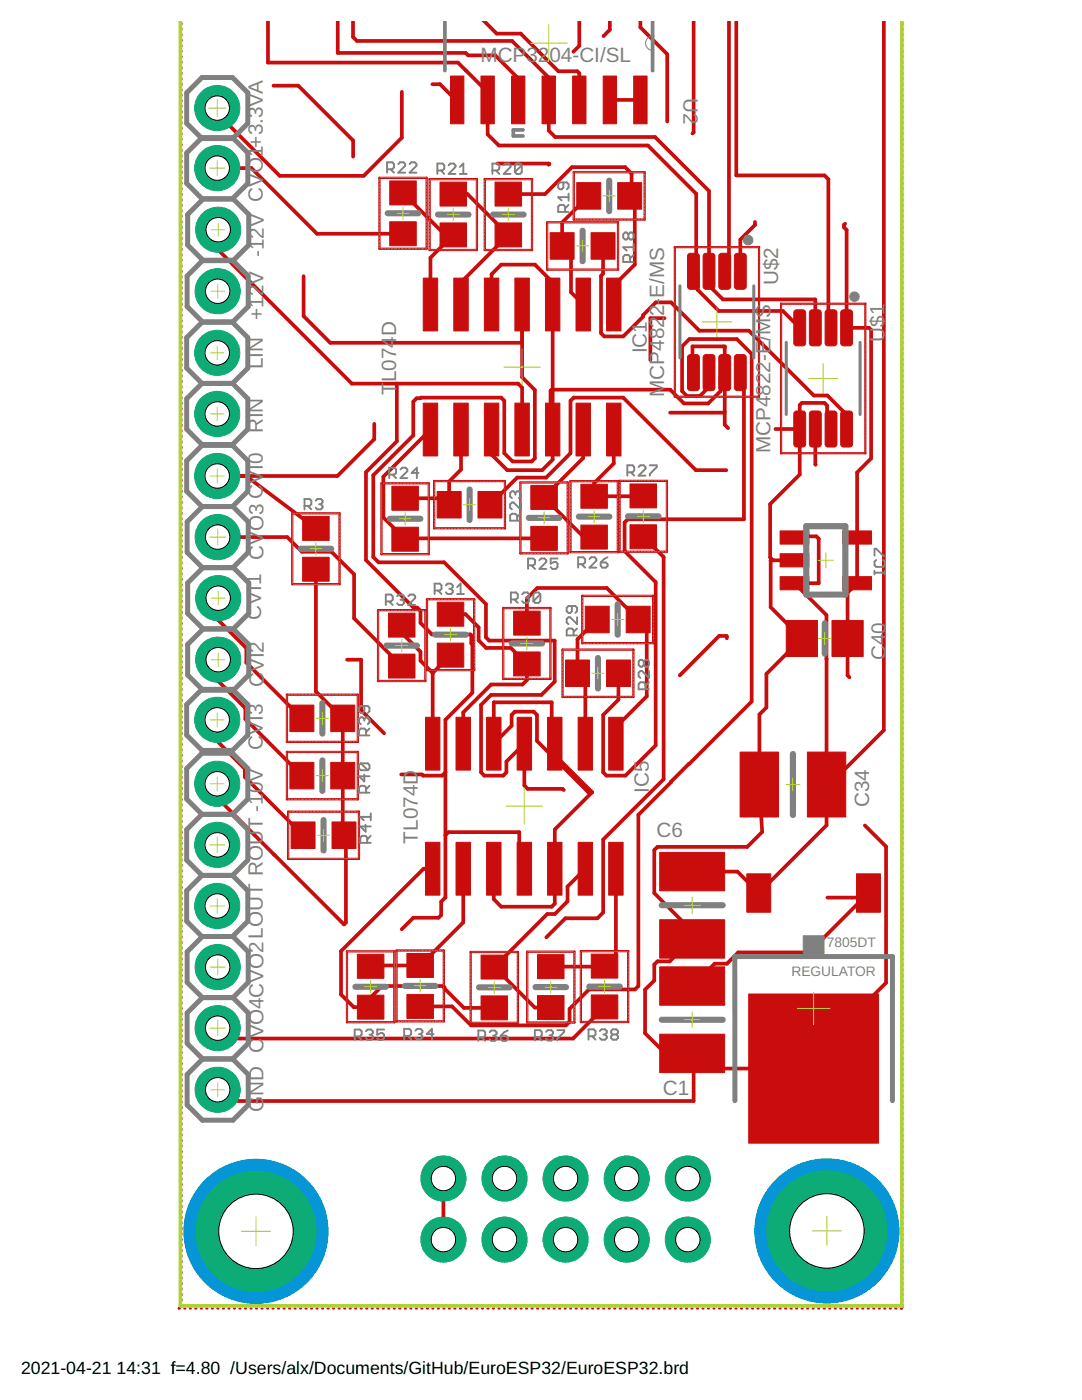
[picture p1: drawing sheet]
<svg xmlns="http://www.w3.org/2000/svg" width="216mm" height="279mm" viewBox="0 0 216 279" stroke-linecap="round" stroke-linejoin="round" font-family="sans-serif">
<defs><g id="words">
<g font-size="4.1" fill="#808080">
<text x="95.9" y="12.3">MCP3204-CI/SL</text>
<text x="136.4" y="19.5" transform="rotate(90 136.4 19.5)">U2</text>
<text x="132.5" y="59.5" transform="rotate(-90 132.5 59.5)">E/MS</text>
<text x="155.3" y="56.9" transform="rotate(-90 155.3 56.9)">U$2</text>
<text x="52.6" y="63.8" transform="rotate(-90 52.6 63.8)">+12V -12V CVO1+3.3VA</text>
<text x="132.5" y="63.1" transform="rotate(-90 132.5 63.1)">2-</text>
<text x="129" y="70.5" transform="rotate(-90 129 70.5)">IC1</text>
<text x="176.5" y="68.2" transform="rotate(-90 176.5 68.2)">U$1</text>
<text x="52.5" y="73.7" transform="rotate(-90 52.5 73.7)">LIN</text>
<text x="79.1" y="76.3" transform="rotate(-90 79.1 76.3)">L074D</text>
<text x="79.1" y="78.8" transform="rotate(-90 79.1 78.8)">T</text>
<text x="132.5" y="79.2" transform="rotate(-90 132.5 79.2)">MCP482</text>
<text x="52.5" y="86.5" transform="rotate(-90 52.5 86.5)">RIN</text>
<text x="52.5" y="93.8" transform="rotate(-90 52.5 93.8)">I0</text>
<text x="153.7" y="90.5" transform="rotate(-90 153.7 90.5)">MCP4822-E/MS</text>
<text x="52.6" y="106" transform="rotate(-90 52.6 106)">O3 CV</text>
<text x="52.1" y="123.6" transform="rotate(-90 52.1 123.6)">CVI1 CV</text>
<text x="176.7" y="131.8" transform="rotate(-90 176.7 131.8)">C40</text>
<text x="52.6" y="137.1" transform="rotate(-90 52.6 137.1)">CVI2</text>
<text x="52.5" y="149.6" transform="rotate(-90 52.5 149.6)">CVI3</text>
<text x="129.5" y="158.2" transform="rotate(-90 129.5 158.2)">IC5</text>
<text x="173.4" y="161.1" transform="rotate(-90 173.4 161.1)">C34</text>
<text x="131" y="167.1">C6</text>
<text x="83.3" y="168.4" transform="rotate(-90 83.3 168.4)">TL074D</text>
<text x="52.6" y="207.3" transform="rotate(-90 52.6 207.3)">VO4CVO2LOUT ROUT -10V</text>
<text x="52.6" y="221.9" transform="rotate(-90 52.6 221.9)">G</text>
<text x="52.6" y="218.7" transform="rotate(-90 52.6 218.7)">ND C</text>
<text x="132.3" y="218.5">C1</text>
</g>
<g font-size="3.5">
<text x="4.2" y="274.2">2021-04-21</text>
<text x="23.3" y="274.2">14:31 f=4.80 /Users/alx/Documents/GitHub/EuroESP32/EuroESP32.brd</text>
</g>
<g font-size="2.8" fill="#808080">
<text x="165" y="188.9">7805DT</text>
<text x="157.9" y="194.8">REGULATOR</text>
</g>
</g></defs>
<g fill="#0696d7" stroke="#0696d7" stroke-width=".2">
<circle cx="165" cy="245.7" r="14.4"/>
<circle cx="51.1" cy="245.7" r="14.4"/>
</g>
<g fill="#c90d0c" stroke="#c90d0c" stroke-width=".2">
<path d="M60.4 103.1h5.3v4.7h-5.3z"/>
<path d="M60.4 111.2h5.3v4.8h-5.3z"/>
<path d="M114.9 55.5h2.9v10.5h-2.9z"/>
<path d="M114.9 80.5h2.9v10.5h-2.9z"/>
<path d="M121 55.5h2.9v10.5h-2.9z"/>
<path d="M108.8 55.5h2.9v10.5h-2.9z"/>
<path d="M102.7 55.5h2.9v10.5h-2.9z"/>
<path d="M121 80.5h2.9v10.5h-2.9z"/>
<path d="M108.8 80.5h2.9v10.5h-2.9z"/>
<path d="M102.7 80.5h2.9v10.5h-2.9z"/>
<path d="M90.6 55.5h2.8v10.5h-2.8z"/>
<path d="M90.6 80.5h2.8v10.5h-2.8z"/>
<path d="M96.6 55.5h2.9v10.5h-2.9z"/>
<path d="M84.5 55.5h2.8v10.5h-2.8z"/>
<path d="M96.6 80.5h2.9v10.5h-2.9z"/>
<path d="M84.5 80.5h2.8v10.5h-2.8z"/>
<path d="M117.9 46.4h4.8v5.3h-4.8z"/>
<path d="M109.8 46.4h4.8v5.3h-4.8z"/>
<path d="M115.1 36.4h4.8v5.3h-4.8z"/>
<path d="M123.3 36.4h4.7v5.3h-4.7z"/>
<path d="M98.8 36.3h5.3v4.8h-5.3z"/>
<path d="M98.8 44.5h5.3v4.8h-5.3z"/>
<path d="M87.8 36.3h5.3v4.8h-5.3z"/>
<path d="M87.8 44.5h5.3v4.8h-5.3z"/>
<path d="M77.8 36.1h5.3v4.8h-5.3z"/>
<path d="M77.8 44.3h5.3v4.7h-5.3z"/>
<path d="M95.4 98.1h4.8v5.3h-4.8z"/>
<path d="M87.2 98.1h4.8v5.3h-4.8z"/>
<path d="M78.2 97h5.3v4.8h-5.3z"/>
<path d="M78.2 105.2h5.3v4.8h-5.3z"/>
<path d="M105.9 105.1h5.3v4.7h-5.3z"/>
<path d="M105.9 96.9h5.3v4.8h-5.3z"/>
<path d="M115.9 104.8h5.3v4.8h-5.3z"/>
<path d="M115.9 96.6h5.3v4.8h-5.3z"/>
<path d="M125.7 96.6h5.3v4.8h-5.3z"/>
<path d="M125.7 104.7h5.3v4.8h-5.3z"/>
<path d="M115.4 143.2h2.8v10.5h-2.8z"/>
<path d="M115.4 168.1h2.8v10.5h-2.8z"/>
<path d="M121.5 143.2h2.8v10.5h-2.8z"/>
<path d="M109.3 143.2h2.8v10.5h-2.8z"/>
<path d="M103.2 143.2h2.9v10.5h-2.9z"/>
<path d="M121.5 168.1h2.8v10.5h-2.8z"/>
<path d="M109.3 168.1h2.8v10.5h-2.8z"/>
<path d="M103.2 168.1h2.9v10.5h-2.9z"/>
<path d="M91 143.2h2.9v10.5h-2.9z"/>
<path d="M91 168.1h2.9v10.5h-2.9z"/>
<path d="M97.1 143.2h2.9v10.5h-2.9z"/>
<path d="M84.9 143.2h2.9v10.5h-2.9z"/>
<path d="M97.1 168.1h2.9v10.5h-2.9z"/>
<path d="M84.9 168.1h2.9v10.5h-2.9z"/>
<path d="M121 131.7h4.8v5.3h-4.8z"/>
<path d="M112.8 131.7h4.8v5.3h-4.8z"/>
<path d="M116.8 121h4.8v5.3h-4.8z"/>
<path d="M124.9 121h4.8v5.3h-4.8z"/>
<path d="M102.5 122h5.3v4.7h-5.3z"/>
<path d="M102.5 130.1h5.3v4.8h-5.3z"/>
<path d="M87.2 120.2h5.3v4.8h-5.3z"/>
<path d="M87.2 128.4h5.3v4.7h-5.3z"/>
<path d="M77.5 122.4h5.3v4.7h-5.3z"/>
<path d="M77.5 130.5h5.3v4.8h-5.3z"/>
<path d="M81.2 198.5h5.3v4.7h-5.3z"/>
<path d="M81.2 190.3h5.3v4.8h-5.3z"/>
<path d="M71.3 190.5h5.3v4.7h-5.3z"/>
<path d="M71.3 198.6h5.3v4.8h-5.3z"/>
<path d="M96 198.8h5.3v4.7h-5.3z"/>
<path d="M96 190.6h5.3v4.8h-5.3z"/>
<path d="M107.3 198.7h5.2v4.8h-5.2z"/>
<path d="M107.3 190.5h5.2v4.8h-5.2z"/>
<path d="M118 190.4h5.3v4.8h-5.3z"/>
<path d="M118 198.6h5.3v4.7h-5.3z"/>
<path d="M89.9 15.2h2.7v9.5h-2.7z"/>
<path d="M96 15.2h2.6v9.5h-2.6z"/>
<path d="M102.1 15.2h2.6v9.5h-2.6z"/>
<path d="M108.2 15.2h2.6v9.5h-2.6z"/>
<path d="M114.3 15.2h2.6v9.5h-2.6z"/>
<path d="M120.4 15.2h2.6v9.5h-2.6z"/>
<path d="M126.4 15.2h2.7v9.5h-2.7z"/>
<path d="M57.8 140.7h4.8v5.3h-4.8z"/>
<path d="M66 140.7h4.8v5.3h-4.8z"/>
<path d="M57.8 152.1h4.8v5.3h-4.8z"/>
<path d="M66 152.1h4.8v5.3h-4.8z"/>
<path d="M58.1 164h4.8v5.3h-4.8z"/>
<path d="M66.3 164h4.7v5.3h-4.7z"/>
<path d="M155.7 106h5.7v2.6h-5.7z"/>
<path d="M155.7 110.5h5.7v2.6h-5.7z"/>
<path d="M155.7 115.1h5.7v2.6h-5.7z"/>
<path d="M168.1 115.1h5.8v2.6h-5.8z"/>
<path d="M168.1 106h5.8v2.6h-5.8z"/>
<path d="M161.1 150.1h7.7v12.9h-7.7z"/>
<path d="M147.7 150.1h7.6v12.9h-7.6z"/>
<path d="M166 123.8h6.2v7.2h-6.2z"/>
<path d="M156.9 123.8h6.2v7.2h-6.2z"/>
<path d="M149.4 198.4h25.9v29.7h-25.9z"/>
<path d="M170.9 174.4h4.8v7.7h-4.8z"/>
<path d="M149 174.4h4.8v7.7h-4.8z"/>
<path d="M131.6 193h13v7.6h-13z"/>
<path d="M131.6 206.4h13v7.7h-13z"/>
<path d="M131.6 170.1h13v7.7h-13z"/>
<path d="M131.6 183.6h13v7.6h-13z"/>
</g>
<g fill="#c90d0c" stroke="#c90d0c" stroke-width=".2">
<path d="M167.9 62l.4-.2h1.2a.58 .58 0 0 1 .6 .6v6a.58 .58 0 0 1-.6 .6h-1.2a.58 .58 0 0 1-.6-.6v-6z" fill-rule="evenodd"/>
<path d="M164.8 62l.4-.2h1.2a.58 .58 0 0 1 .6 .6v6a.58 .58 0 0 1-.6 .6h-1.2a.58 .58 0 0 1-.6-.6v-6z" fill-rule="evenodd"/>
<path d="M161.7 62l.4-.2h1.2a.58 .58 0 0 1 .6 .6v6a.58 .58 0 0 1-.6 .6h-1.2a.58 .58 0 0 1-.6-.6v-6z" fill-rule="evenodd"/>
<path d="M158.6 62l.4-.2h1.2a.58 .58 0 0 1 .6 .6v6a.58 .58 0 0 1-.6 .6h-1.2a.58 .58 0 0 1-.6-.6v-6z" fill-rule="evenodd"/>
<path d="M158.6 82.2l.4-.2h1.2a.58 .58 0 0 1 .6 .6v6a.58 .58 0 0 1-.6 .6h-1.2a.58 .58 0 0 1-.6-.6v-6z" fill-rule="evenodd"/>
<path d="M161.7 82.2l.4-.2h1.2a.58 .58 0 0 1 .6 .6v6a.58 .58 0 0 1-.6 .6h-1.2a.58 .58 0 0 1-.6-.6v-6z" fill-rule="evenodd"/>
<path d="M164.8 82.2l.4-.2h1.2a.58 .58 0 0 1 .6 .6v6a.58 .58 0 0 1-.6 .6h-1.2a.58 .58 0 0 1-.6-.6v-6z" fill-rule="evenodd"/>
<path d="M167.9 82.2l.4-.2h1.2a.58 .58 0 0 1 .6 .6v6a.58 .58 0 0 1-.6 .6h-1.2a.58 .58 0 0 1-.6-.6v-6z" fill-rule="evenodd"/>
<path d="M146.7 50.7l.4-.2h1.2a.58 .58 0 0 1 .6 .6v6.1a.58 .58 0 0 1-.6 .5h-1.2a.58 .58 0 0 1-.6-.5v-6.1z" fill-rule="evenodd"/>
<path d="M143.6 50.7l.4-.2h1.2a.58 .58 0 0 1 .6 .6v6.1a.58 .58 0 0 1-.6 .5h-1.2a.58 .58 0 0 1-.6-.5v-6.1z" fill-rule="evenodd"/>
<path d="M140.5 50.7l.4-.2h1.2a.58 .58 0 0 1 .6 .6v6.1a.58 .58 0 0 1-.6 .5h-1.2a.58 .58 0 0 1-.6-.5v-6.1z" fill-rule="evenodd"/>
<path d="M137.4 50.7l.4-.2h1.2a.58 .58 0 0 1 .6 .6v6.1a.58 .58 0 0 1-.6 .5h-1.2a.58 .58 0 0 1-.6-.5v-6.1z" fill-rule="evenodd"/>
<path d="M137.4 70.9l.4-.1h1.2a.58 .58 0 0 1 .6 .5v6.1a.58 .58 0 0 1-.6 .6h-1.2a.58 .58 0 0 1-.6-.6v-6.1z" fill-rule="evenodd"/>
<path d="M140.5 70.9l.4-.1h1.2a.58 .58 0 0 1 .6 .5v6.1a.58 .58 0 0 1-.6 .6h-1.2a.58 .58 0 0 1-.6-.6v-6.1z" fill-rule="evenodd"/>
<path d="M143.6 70.9l.4-.1h1.2a.58 .58 0 0 1 .6 .5v6.1a.58 .58 0 0 1-.6 .6h-1.2a.58 .58 0 0 1-.6-.6v-6.1z" fill-rule="evenodd"/>
<path d="M146.7 70.9l.4-.1h1.2a.58 .58 0 0 1 .6 .5v6.1a.58 .58 0 0 1-.6 .6h-1.2a.58 .58 0 0 1-.6-.6v-6.1z" fill-rule="evenodd"/>
</g>
<g fill="none" stroke="#c90d0c" stroke-width=".74">
<path d="M53.5 4.1v8.4h37.9l5.9 5.9v8.4l2.2 2.2h29.8l9.6 9.7v16M54.6 17.1h4.9l11 10.9v3.3M67.4 4.1v6.5h25.5l.5 .4h5.4l4.6 4.6v4.3M70.4 4.1v3.3l.8 .8h31l7.2 7.2 .1 10.7 1.3 1.2h19.9l10.8 10.8v18.9l2.8 2.8h18.3l.1 5.6M80.2 18.3v9.2l-7.6 7.6h-16.8l-12.2-12.2-.3-1.3M86.3 16.8h1.5l3 3.1h.4M93 14.1h.1M96.5 4.1l2.6 2.6h4.8l7.5 7.5h3.8l.4 .4v5.3M115.6 4.1v5l-1.2 1.2M121.7 4.1v1.8l-1.3 1.3M121.7 19.9h6.1M127.8 4.1v1.4l5.3 5.3v13.5"/>
<path d="M138.4 4.1v22.3l-.2 .2M145.5 4.1v49.2l-.9 .8M146.9 4.1v30.9h17.6l.8 .8v29.1l.5 .5M176.4 4.1v141.6l-11.5 11.4M43.3 33.5h6.9l13 13.2h17.2M80.4 38.5l8.4 8.4h1.6l-4.5 4.5v9.4M90.4 38.7h2.9l8.1 8.2-9.4 9.4v4.5M99.3 32.6h10.2l.1 .1-.1 .2M117.5 39.1l-5.3 5.3v4.7l1.7 1.8v7.4l2.5 2.5M126 37.9v-3.3l-1.3-1.2h-10.6l-5.3 5.3h-7.4M126 37.9l-.4-.4v1.6M126 37.9l.7 .7v14.2l-4.2 4.2v3.8"/>
<path d="M43.5 45.8v4.1l26.7 26.7h33.2l.8 .8v8.3M60.6 55.1v8l5.3 5.3 38.3-.1M120.3 49.1v5.5l-.4 .4v11.5l.7 .6h3.8l3.9-3.9v-.3l2.6-2.6h3l5.7 5.7h9.8l13 12.9h2.7l3.8 3.9v2.8M138.4 54.1l.8 .9v2.8l4.2 4.3h12.8l3.4 3.3M150.6 44.3v.6l-2.9 2.9v6.3M168.6 44.6l-.2 .3v.5l.5 .5v19.5h4.5l.4 .4v25.7l-2.8 2.8v22.1l-1.9 1.9v16.5l.4 .4M79.2 76.6v11.5l-6.2 6.1v17.6l9.5 9.5h.7l.7 .6v2.4l2.3 2.3h7.7l.1 .2v1.6l.3 .2v9.7l-5.4 5.4v35.4l-.9 .9v2.6l-.5 .6h-5l-2.3 2.3M98.1 60.8v-6.1l1.9-1.9h6.7l3.6 3.5v4.5M104.2 60.8v14.5l2.5 2.5v13.7l-.6 .6h-3.8l-1.7-1.7v-10.4l-.6-.6h-16l-.1 .1h-.8l-.6 .7v6.7l-8 7.9v16.4l1 1h13.1l8.4 8.4v6.6l.6 .6h13.1v8.2l-2.7 2.7h-10l-2 2v13.4l.6 .7h3.8l.6-.7v-2.1l3.6-3.6v8.4l.7 .6h6.9l.3 .3M110.3 60.5v31.2l-2.1 2.1h-7l-3.1-3.1v-5M132.6 63.5h-2.8v8.4M141.5 74.4v2.8l-1.8 1.8h-2.6l-1-.9v-9l1.5-1.4h9.4l3 2.9v69.4l-22.6 22.6v34.2l-.7 .7h-9.2l-3.9 3.9v2.5l-.7 .7h-18.9l-3.8-3.7h-6.4"/>
<path d="M144.6 69.4l-.2-.3h-6.2v5l.2 .3M144.6 74.4l-.8 .8v2.9l-2.5 2.4h-4.8l-2.8-2.7h-23.6l-.2 .2v7.3l.4 .4M144.7 69.1l-.1 15.7 .7 .6M147.7 74.4l.7 .7v28.5h-23.1l-.7 .7v5.7l6.2 6.2v32.6l-6 6h-3.8l-.6-.7v-11.4l3-3.1v-5.2M49.1 95l13.9 10.5M74.7 84.6v3.1l-7.4 7.3h-24M85.9 85.7l-9.4 9.4v8.2l4.3 4.3 .2-.2h27.6M92 85.7v8l-2.4 2.4v4.6l-1.3-1.3h-7.5M116.4 85.7v5.7l-7.8 7.9 7.9 7.9h2.1M122.5 85.7v6.8l-3.9 3.9v2.6h9.8M144.6 82.2l-.2 .2h-10.7M144.9 93.8h-6l-14.5-14.4h-9.9l-.7 .6v10.4l-4.8 4.9h-5.8l-5.4 5.4"/>
<path d="M154.7 85.6h4.9M162.7 85.6l.1 7.2M165.8 85.6l-.8-.7v-4l-.5-.5h-4.5l-.4 .4v13.9l-5.9 5.9v10.7l.5 .5M43.4 107.2h13.9l2.9 2.9h5.9l4.6 4.5v8.8l9.5 9.5M43.5 119.4v4.3l5.6 5.6v2.9l11.1 11.2M63 113.6v24.4l5.4 5.4v23.1l.6 .6v17l-.4 .4-25.3-25.3v-2.8M128.4 107.1l4 4.1v44.3l-12 12.1v14.5l-1.2 1.2h-6.4l-3.8 3.8M158.5 111.8h-4.7v9.4l6.2 6.2-7.1 7.1v6.7l-1.4 1.4v14.6M158.5 107.3l.3-.3h4.1l.5 .5v8.9h-4.9l6.4 6.3v42l-13.5 13.5-4.2-4.3h-9.1M43.5 131.7v4.2l5.5 5.4v2.2l11.2 11.3M69.3 131.7h2.8v10l4.5 4.6M80.2 124.8v1.5l3.7 3.8v1.8l2.4 2.4"/>
<path d="M86.3 134.3v14.1M89.9 130.7l-3.6 3.6M89.9 122.6h3l2.6 2.6v2.6l1.5 1.5h4.9l3.2 3.2v3.2l-.9 .9h-6.2l-5.6 5.6v6.2M105.1 124.4v-5l2.1-2.1h13.9l8 8v13.7l-6.2 6.1v3.3M119.2 123.6l-4 4v6.8l1.6 1.5v12.5M145 127.4l-.1-.5h-1.4l-7.9 7.9M164.9 131.5h.1M43.3 143.7v4.2l5.6 5.5v1.7l11.6 11.6M88.9 154.1l-.7 .7h-3.8l-.2-.2h-4.1M98.5 140.2h11.6v7.6l.6 .6v2.3l7.5 7.4h-.8l-10.3-10.2v-5.2l-.6-.7h-3.8l-.6 .7v2.1l-3.6 3.6zM118.2 158.1l-7.5 7.4v14.8l-.6 .7h-10.1l-1.5-1.5v-6.1M151.5 156.6v.6"/>
<path d="M151.5 157.2l.6 8.8-3 3h-17.9l-.6 .7v8.5l7.5 7.6v1.6l-4.5 4.5h-2.4l-.6 .6v3.2l-1.9 1.8v8.7l4.1 4h5.3l3 3.1h21.2v-2.7l14.5-14.5v-27.1l-4.2-4.3M54.7 170.6h.1M86.3 173.4h-1.8l-16.4 16.4v8.7l2.5 2.5h3.4M88.9 166.7l.6-.6h14.1v6.3l1 1M92.4 173.4v10.7l-8.6 8.6h-9.7l-.1 .1M116.8 173.4l-3.6 3.5v3l-2.5 2.5h-1.5l-10.6 10.6 8.1 8.1h3.2M122.9 173.4v17.1l-2.4 2.4h-10.6M165.1 179.1h7.3M173.3 178.2l-11.9 11.9h-14.1l-2.2 2.2h-2.5l-4.5 4.5M72.9 201v-.8l3.3-3.4h12.3l.2 .2v.3l3.9 3.8h6M120.6 201l-6.3 6.3h-68.8l-2.1-2.1M138.4 210.5v9.2h-92.7l-2.3-2.2"/>
<path d="M88.5 235.2v12.2"/>
</g>
<g fill="none" stroke="#c90d0c" stroke-width=".51">
<path d="M36.2 4.7v.1M36.2 5.8v.1M36.2 6.9v.1M36.2 8v.1M36.2 9.1v.1M36.2 10.2v.1M36.2 11.3v.1M36.2 12.4v.1M36.2 13.5v.1M36.2 14.6v.1M36.2 15.7v.1M36.2 16.8v.1"/>
<path d="M36.2 17.9v.1M36.2 19v.1M180.1 4.7v.1M180.1 5.8v.1M180.1 6.9v.1M180.1 8v.1M180.1 9.1v.1M180.1 10.2v.1M180.1 11.3v.1M180.1 12.4v.1M180.1 13.5v.1M180.1 14.6v.1"/>
<path d="M180.1 15.7v.1M180.1 16.8v.1M180.1 17.9v.1M180.1 19v.1M36.2 20v.2M36.2 21.1v.2M36.2 22.2v.2M36.2 23.3v.2M36.2 24.4v.2M36.2 25.5v.2M36.2 26.6v.2M36.2 27.7v.2"/>
<path d="M36.2 28.8v.2M36.2 29.9v.2M36.2 31v.2M36.2 32.1v.2M36.2 33.2v.2M36.2 34.3v.2M36.2 35.4v.1M36.2 36.5v.1M36.2 37.6v.1M36.2 38.7v.1M36.2 39.8v.1M180.1 20v.2"/>
<path d="M180.1 21.1v.2M180.1 22.2v.2M180.1 23.3v.2M180.1 24.4v.2M180.1 25.5v.2M180.1 26.6v.2M180.1 27.7v.2M180.1 28.8v.2M180.1 29.9v.2M180.1 31v.2M180.1 32.1v.2M180.1 33.2v.2"/>
<path d="M180.1 34.3v.2M180.1 35.4v.1M180.1 36.5v.1M180.1 37.6v.1M180.1 38.7v.1M180.1 39.8v.1M36.2 40.9v.1M36.2 42v.1M36.2 43.1v.1M36.2 44.2v.1M36.2 45.3v.1M36.2 46.4v.1"/>
<path d="M36.2 47.5v.1M36.2 48.6v.1M36.2 49.7v.1M36.2 50.8v.1M36.2 51.9v.1M36.2 53v.1M36.2 54.1v.1M36.2 55.2v.1M36.2 56.3v.1M36.2 57.4v.1M36.2 58.5v.1M36.2 59.6v.1"/>
<path d="M180.1 40.9v.1M180.1 42v.1M180.1 43.1v.1M180.1 44.2v.1M180.1 45.3v.1M180.1 46.4v.1M180.1 47.5v.1M180.1 48.6v.1M180.1 49.7v.1M180.1 50.8v.1M180.1 51.9v.1M180.1 53v.1"/>
<path d="M180.1 54.1v.1M180.1 55.2v.1M180.1 56.3v.1M180.1 57.4v.1M180.1 58.5v.1M180.1 59.6v.1M36.2 60.7v.1M36.2 61.8v.1M36.2 62.9v.1M36.2 64v.1M36.2 65.1v.1M36.2 66.2v.1"/>
<path d="M36.2 67.3v.1M36.2 68.4v.1M36.2 69.5v.1M36.2 70.5v.2M36.2 71.6v.2M36.2 72.7v.2M36.2 73.9v.1M36.2 75v.1M36.2 76.1v.1M36.2 77.2v.1M36.2 78.3v.1M36.2 79.3v.2"/>
<path d="M180.1 60.7v.1M180.1 61.8v.1M180.1 62.9v.1M180.1 64v.1M180.1 65.1v.1M180.1 66.2v.1M180.1 67.3v.1M180.1 68.4v.1M180.1 69.5v.1M180.1 70.5v.2M180.1 71.6v.2M180.1 72.7v.2"/>
<path d="M180.1 73.9v.1M180.1 75v.1M180.1 76.1v.1M180.1 77.2v.1M180.1 78.3v.1M180.1 79.3v.2M36.2 80.4v.2M36.2 81.5v.2M36.2 82.6v.2M36.2 83.7v.2M36.2 84.8v.2M36.2 85.9v.1"/>
<path d="M36.2 87v.1M36.2 88.1v.1M36.2 89.2v.1M36.2 90.3v.1M36.2 91.4v.1M36.2 92.5v.1M36.2 93.6v.1M36.2 94.7v.1M36.2 95.8v.1M36.2 96.9v.1M36.2 98v.1M36.2 99.1v.1"/>
<path d="M180.1 80.4v.2M180.1 81.5v.2M180.1 82.6v.2M180.1 83.7v.2M180.1 84.8v.2M180.1 85.9v.1M180.1 87v.1M180.1 88.1v.1M180.1 89.2v.1M180.1 90.3v.1M180.1 91.4v.1M180.1 92.5v.1"/>
<path d="M180.1 93.6v.1M180.1 94.7v.1M180.1 95.8v.1M180.1 96.9v.1M180.1 98v.1M180.1 99.1v.1M36.2 100.2v.1M36.2 101.3v.1M36.2 102.4v.1M36.2 103.5v.1M36.2 104.6v.1M36.2 105.7v.1"/>
<path d="M36.2 106.8v.1M36.2 107.9v.1M36.2 109v.1M36.2 110.1v.1M36.2 111.2v.1M36.2 112.3v.1M36.2 113.4v.1M36.2 114.5v.1M36.2 115.6v.1M36.2 116.7v.1M36.2 117.8v.1M36.2 118.9v.1"/>
<path d="M36.2 120v.1M180.1 100.2v.1M180.1 101.3v.1M180.1 102.4v.1M180.1 103.5v.1M180.1 104.6v.1M180.1 105.7v.1M180.1 106.8v.1M180.1 107.9v.1M180.1 109v.1M180.1 110.1v.1M180.1 111.2v.1"/>
<path d="M180.1 112.3v.1M180.1 113.4v.1M180.1 114.5v.1M180.1 115.6v.1M180.1 116.7v.1M180.1 117.8v.1M180.1 118.9v.1M180.1 120v.1M36.2 121.1v.1M36.2 122.2v.1M36.2 123.3v.1M36.2 124.4v.1"/>
<path d="M36.2 125.5v.1M36.2 126.6v.1M36.2 127.7v.1M36.2 128.8v.1M36.2 129.9v.1M36.2 130.9v.2M36.2 132v.2M36.2 133.1v.2M36.2 134.2v.2M36.2 135.3v.2M36.2 136.4v.2M36.2 137.5v.1"/>
<path d="M36.2 138.6v.1M36.2 139.7v.1M180.1 121.1v.1M180.1 122.2v.1M180.1 123.3v.1M180.1 124.4v.1M180.1 125.5v.1M180.1 126.6v.1M180.1 127.7v.1M180.1 128.8v.1M180.1 129.9v.1M180.1 130.9v.2"/>
<path d="M180.1 132v.2M180.1 133.1v.2M180.1 134.2v.2M180.1 135.3v.2M180.1 136.4v.2M180.1 137.5v.1M180.1 138.6v.1M180.1 139.7v.1M36.2 140.8v.1M36.2 141.9v.1M36.2 143v.2M36.2 144.1v.2"/>
<path d="M36.2 145.2v.2M36.2 146.3v.1M36.2 147.4v.1M36.2 148.5v.1M36.2 149.6v.1M36.2 150.7v.1M36.2 151.8v.1M36.2 152.9v.1M36.2 154v.1M36.2 155.1v.1M36.2 156.2v.1M36.2 157.3v.1"/>
<path d="M36.2 158.4v.1M36.2 159.5v.1M180.1 140.8v.1M180.1 141.9v.1M180.1 143v.2M180.1 144.1v.2M180.1 145.2v.2M180.1 146.3v.1M180.1 147.4v.1M180.1 148.5v.1M180.1 149.6v.1M180.1 150.7v.1"/>
<path d="M180.1 151.8v.1M180.1 152.9v.1M180.1 154v.1M180.1 155.1v.1M180.1 156.2v.1M180.1 157.3v.1M180.1 158.4v.1M180.1 159.5v.1M36.2 160.6v.1M36.2 161.7v.1M36.2 162.8v.1M36.2 163.9v.1"/>
<path d="M36.2 165v.1M36.2 166.1v.1M36.2 167.2v.1M36.2 168.3v.1M36.2 169.4v.1M36.2 170.5v.1M36.2 171.6v.1M36.2 172.7v.1M36.2 173.8v.1M36.2 174.9v.1M36.2 176v.1M36.2 177.1v.1"/>
<path d="M36.2 178.2v.1M36.2 179.3v.1M180.1 160.6v.1M180.1 161.7v.1M180.1 162.8v.1M180.1 163.9v.1M180.1 165v.1M180.1 166.1v.1M180.1 167.2v.1M180.1 168.3v.1M180.1 169.4v.1M180.1 170.5v.1"/>
<path d="M180.1 171.6v.1M180.1 172.7v.1M180.1 173.8v.1M180.1 174.9v.1M180.1 176v.1M180.1 177.1v.1M180.1 178.2v.1M180.1 179.3v.1M36.2 180.4v.1M36.2 181.4v.2M36.2 182.5v.2M36.2 183.6v.2"/>
<path d="M36.2 184.7v.2M36.2 185.8v.2M36.2 186.9v.2M36.2 188v.2M36.2 189.1v.2M36.2 190.2v.2M36.2 191.3v.2M36.2 192.4v.2M36.2 193.5v.2M36.2 194.6v.2M36.2 195.7v.2M36.2 196.8v.1"/>
<path d="M36.2 197.9v.1M36.2 199v.1M180.1 180.4v.1M180.1 181.4v.2M180.1 182.5v.2M180.1 183.6v.2M180.1 184.7v.2M180.1 185.8v.2M180.1 186.9v.2M180.1 188v.2M180.1 189.1v.2M180.1 190.2v.2"/>
<path d="M180.1 191.3v.2M180.1 192.4v.2M180.1 193.5v.2M180.1 194.6v.2M180.1 195.7v.2M180.1 196.8v.1M180.1 197.9v.1M180.1 199v.1M36.2 200.1v.1M36.2 201.2v.1M36.2 202.3v.1M36.2 203.4v.1"/>
<path d="M36.2 204.5v.1M36.2 205.6v.1M36.2 206.7v.1M36.2 207.8v.1M36.2 208.9v.1M36.2 210v.1M36.2 211.1v.1M36.2 212.2v.1M36.2 213.3v.1M36.2 214.4v.1M36.2 215.5v.1M36.2 216.6v.1"/>
<path d="M36.2 217.7v.1M36.2 218.8v.1M36.2 219.9v.1M180.1 200.1v.1M180.1 201.2v.1M180.1 202.3v.1M180.1 203.4v.1M180.1 204.5v.1M180.1 205.6v.1M180.1 206.7v.1M180.1 207.8v.1M180.1 208.9v.1"/>
<path d="M180.1 210v.1M180.1 211.1v.1M180.1 212.2v.1M180.1 213.3v.1M180.1 214.4v.1M180.1 215.5v.1M180.1 216.6v.1M180.1 217.7v.1M180.1 218.8v.1M180.1 219.9v.1M36.2 221v.1M36.2 222.1v.1"/>
<path d="M36.2 223.2v.1M36.2 224.3v.1M36.2 225.4v.1M36.2 226.5v.1M36.2 227.6v.1M36.2 228.7v.1M36.2 229.8v.1M36.2 230.9v.1M36.2 232v.1M36.2 233v.2M36.2 234.1v.2M36.2 235.2v.2"/>
<path d="M36.2 236.3v.2M36.2 237.4v.2M36.2 238.5v.2M36.2 239.6v.2M180.1 221v.1M180.1 222.1v.1M180.1 223.2v.1M180.1 224.3v.1M180.1 225.4v.1M180.1 226.5v.1M180.1 227.6v.1M180.1 228.7v.1"/>
<path d="M180.1 229.8v.1M180.1 230.9v.1M180.1 232v.1M180.1 233v.2M180.1 234.1v.2M180.1 235.2v.2M180.1 236.3v.2M180.1 237.4v.2M180.1 238.5v.2M180.1 239.6v.2M36.2 240.7v.2M36.2 241.8v.2"/>
<path d="M36.2 242.9v.2M36.2 244v.2M36.2 245.1v.2M36.2 246.2v.2M36.2 247.3v.2M36.2 248.4v.1M36.2 249.5v.1M36.2 250.6v.1M36.2 251.7v.1M36.2 252.8v.1M36.2 253.9v.1M36.2 255v.1"/>
<path d="M36.2 256.1v.1M36.2 257.2v.1M36.2 258.3v.1M36.2 259.4v.1M180.1 240.7v.2M180.1 241.8v.2M180.1 242.9v.2M180.1 244v.2M180.1 245.1v.2M180.1 246.2v.2M180.1 247.3v.2M180.1 248.4v.1"/>
<path d="M180.1 249.5v.1M180.1 250.6v.1M180.1 251.7v.1M180.1 252.8v.1M180.1 253.9v.1M180.1 255v.1M180.1 256.1v.1M180.1 257.2v.1M180.1 258.3v.1M180.1 259.4v.1M36.2 260.5l-.5 .6h.1M36.8 261.1h.1"/>
<path d="M37.9 261.1h.1M39 261.1h.1M40.1 261.1h.1M41.2 261.1h.1M42.3 261.1h.1M43.4 261.1h.1M44.5 261.1h.1M45.6 261.1h.1M46.7 261.1h.1M47.8 261.1h.1M48.9 261.1h.1M50 261.1h.1"/>
<path d="M51.1 261.1h.1M52.2 261.1h.1M53.3 261.1h.1M54.4 261.1h.1M55.5 261.1h.1M56.6 261.1h.1M57.7 261.1h.1M58.8 261.1h.1M59.9 261.1h.1M61 261.1h.1M62.1 261.1h.1M63.2 261.1h.1"/>
<path d="M64.3 261.1h.1M65.4 261.1h.1M66.5 261.1h.1M67.6 261.1h.1M68.7 261.1h.1M69.8 261.1h.1M70.9 261.1h.1M72 261.1h.1M73.1 261.1h.1M74.2 261.1h.1M75.3 261.1h.1M76.4 261.1h.1"/>
<path d="M77.5 261.1h.1M78.6 261.1h.1M79.7 261.1h.1M80.8 261.1h.1M81.9 261.1h.1M83 261.1h.1M84.1 261.1h.1M85.2 261.1h.1M86.3 261.1h.1M87.4 261.1h.1M88.5 261.1h.1M89.6 261.1h.1"/>
<path d="M90.7 261.1h.1M91.8 261.1h.1M92.9 261.1h.1M94 261.1h.1M95.1 261.1h.1M96.2 261.1h.1M97.3 261.1h.1M98.4 261.1h.1M99.5 261.1h.1M100.6 261.1h.1M101.7 261.1h.1M102.8 261.1h.1"/>
<path d="M103.9 261.1h.1M105 261.1h.1M106.1 261.1h.1M107.2 261.1h.1M108.3 261.1h.1M109.4 261.1h.1M110.5 261.1h.1M111.6 261.1h.1M112.7 261.1h.1M113.8 261.1h.1M114.9 261.1h.1M116 261.1h.1"/>
<path d="M117.1 261.1h.1M118.2 261.1h.1M119.3 261.1h.1M120.4 261.1h.1M121.5 261.1h.1M122.6 261.1h.1M123.7 261.1h.1M124.8 261.1h.1M125.9 261.1h.1M127 261.1h.1M128.1 261.1h.1M129.2 261.1h.1"/>
<path d="M130.3 261.1h.1M131.4 261.1h.1M132.5 261.1h.1M133.6 261.1h.1M134.7 261.1h.1M135.8 261.1h.1M136.9 261.1h.1M138 261.1h.1M139.1 261.1h.1M140.2 261.1h.1M141.3 261.1h.1M142.4 261.1h.1"/>
<path d="M143.5 261.1h.1M144.6 261.1h.1M145.7 261.1h.1M146.8 261.1h.1M147.9 261.1h.1M149 261.1h.1M150.1 261.1h.1M151.2 261.1h.1M152.3 261.1h.1M153.4 261.1h.1M154.5 261.1h.1M155.6 261.1h.1"/>
<path d="M156.7 261.1h.1M157.8 261.1h.1M158.9 261.1h.1M160 261.1h.1M161.1 261.1h.1M162.2 261.1h.1M163.3 261.1h.1M164.4 261.1h.1M165.5 261.1h.1M166.6 261.1h.1M167.7 261.1h.1M168.8 261.1h.1"/>
<path d="M169.9 261.1h.1M171 261.1h.1M172.1 261.1h.1M173.2 261.1h.1M174.3 261.1h.1M175.4 261.1h.1M176.5 261.1h.1M177.6 261.1h.1M178.7 261.1h.1M180.1 260.5l-.2 .6h-.1"/>
</g>
<circle cx="88.5" cy="235.2" r="4.5" fill="#0dab76" stroke="#0dab76" stroke-width=".2"/>
<circle cx="88.5" cy="235.2" r="2.43" fill="#fff" stroke="#000" stroke-width=".2"/>
<circle cx="88.5" cy="247.4" r="4.5" fill="#0dab76" stroke="#0dab76" stroke-width=".2"/>
<circle cx="88.5" cy="247.4" r="2.43" fill="#fff" stroke="#000" stroke-width=".2"/>
<circle cx="100.7" cy="235.2" r="4.5" fill="#0dab76" stroke="#0dab76" stroke-width=".2"/>
<circle cx="100.7" cy="235.2" r="2.43" fill="#fff" stroke="#000" stroke-width=".2"/>
<circle cx="100.7" cy="247.4" r="4.5" fill="#0dab76" stroke="#0dab76" stroke-width=".2"/>
<circle cx="100.7" cy="247.4" r="2.43" fill="#fff" stroke="#000" stroke-width=".2"/>
<circle cx="112.9" cy="235.2" r="4.5" fill="#0dab76" stroke="#0dab76" stroke-width=".2"/>
<circle cx="112.9" cy="235.2" r="2.43" fill="#fff" stroke="#000" stroke-width=".2"/>
<circle cx="112.9" cy="247.4" r="4.5" fill="#0dab76" stroke="#0dab76" stroke-width=".2"/>
<circle cx="112.9" cy="247.4" r="2.43" fill="#fff" stroke="#000" stroke-width=".2"/>
<circle cx="125.1" cy="235.2" r="4.5" fill="#0dab76" stroke="#0dab76" stroke-width=".2"/>
<circle cx="125.1" cy="235.2" r="2.43" fill="#fff" stroke="#000" stroke-width=".2"/>
<circle cx="125.1" cy="247.4" r="4.5" fill="#0dab76" stroke="#0dab76" stroke-width=".2"/>
<circle cx="125.1" cy="247.4" r="2.43" fill="#fff" stroke="#000" stroke-width=".2"/>
<circle cx="137.2" cy="235.2" r="4.5" fill="#0dab76" stroke="#0dab76" stroke-width=".2"/>
<circle cx="137.2" cy="235.2" r="2.43" fill="#fff" stroke="#000" stroke-width=".2"/>
<circle cx="137.2" cy="247.4" r="4.5" fill="#0dab76" stroke="#0dab76" stroke-width=".2"/>
<circle cx="137.2" cy="247.4" r="2.43" fill="#fff" stroke="#000" stroke-width=".2"/>
<circle cx="165" cy="245.7" r="12" fill="#0dab76" stroke="#0dab76" stroke-width=".2"/>
<circle cx="165" cy="245.7" r="7.4" fill="#fff" stroke="#000" stroke-width=".2"/>
<circle cx="51.1" cy="245.7" r="12" fill="#0dab76" stroke="#0dab76" stroke-width=".2"/>
<circle cx="51.1" cy="245.7" r="7.4" fill="#fff" stroke="#000" stroke-width=".2"/>
<circle cx="43.3" cy="82.6" r="4.5" fill="#0dab76" stroke="#0dab76" stroke-width=".2"/>
<circle cx="43.3" cy="82.6" r="2.43" fill="#fff" stroke="#000" stroke-width=".2"/>
<circle cx="43.3" cy="70.4" r="4.5" fill="#0dab76" stroke="#0dab76" stroke-width=".2"/>
<circle cx="43.3" cy="70.4" r="2.43" fill="#fff" stroke="#000" stroke-width=".2"/>
<circle cx="43.3" cy="180.8" r="4.5" fill="#0dab76" stroke="#0dab76" stroke-width=".2"/>
<circle cx="43.3" cy="180.8" r="2.43" fill="#fff" stroke="#000" stroke-width=".2"/>
<circle cx="43.3" cy="168.6" r="4.5" fill="#0dab76" stroke="#0dab76" stroke-width=".2"/>
<circle cx="43.3" cy="168.6" r="2.43" fill="#fff" stroke="#000" stroke-width=".2"/>
<circle cx="43.5" cy="45.8" r="4.5" fill="#0dab76" stroke="#0dab76" stroke-width=".2"/>
<circle cx="43.5" cy="45.8" r="2.43" fill="#fff" stroke="#000" stroke-width=".2"/>
<circle cx="43.4" cy="58.1" r="4.5" fill="#0dab76" stroke="#0dab76" stroke-width=".2"/>
<circle cx="43.4" cy="58.1" r="2.43" fill="#fff" stroke="#000" stroke-width=".2"/>
<circle cx="43.3" cy="21.6" r="4.5" fill="#0dab76" stroke="#0dab76" stroke-width=".2"/>
<circle cx="43.3" cy="21.6" r="2.43" fill="#fff" stroke="#000" stroke-width=".2"/>
<circle cx="43.4" cy="217.5" r="4.5" fill="#0dab76" stroke="#0dab76" stroke-width=".2"/>
<circle cx="43.4" cy="217.5" r="2.43" fill="#fff" stroke="#000" stroke-width=".2"/>
<circle cx="43.3" cy="95" r="4.5" fill="#0dab76" stroke="#0dab76" stroke-width=".2"/>
<circle cx="43.3" cy="95" r="2.43" fill="#fff" stroke="#000" stroke-width=".2"/>
<circle cx="43.5" cy="119.4" r="4.5" fill="#0dab76" stroke="#0dab76" stroke-width=".2"/>
<circle cx="43.5" cy="119.4" r="2.43" fill="#fff" stroke="#000" stroke-width=".2"/>
<circle cx="43.5" cy="131.7" r="4.5" fill="#0dab76" stroke="#0dab76" stroke-width=".2"/>
<circle cx="43.5" cy="131.7" r="2.43" fill="#fff" stroke="#000" stroke-width=".2"/>
<circle cx="43.3" cy="143.7" r="4.5" fill="#0dab76" stroke="#0dab76" stroke-width=".2"/>
<circle cx="43.3" cy="143.7" r="2.43" fill="#fff" stroke="#000" stroke-width=".2"/>
<circle cx="43.3" cy="33.5" r="4.5" fill="#0dab76" stroke="#0dab76" stroke-width=".2"/>
<circle cx="43.3" cy="33.5" r="2.43" fill="#fff" stroke="#000" stroke-width=".2"/>
<circle cx="43.4" cy="193" r="4.5" fill="#0dab76" stroke="#0dab76" stroke-width=".2"/>
<circle cx="43.4" cy="193" r="2.43" fill="#fff" stroke="#000" stroke-width=".2"/>
<circle cx="43.4" cy="107.2" r="4.5" fill="#0dab76" stroke="#0dab76" stroke-width=".2"/>
<circle cx="43.4" cy="107.2" r="2.43" fill="#fff" stroke="#000" stroke-width=".2"/>
<circle cx="43.4" cy="205.2" r="4.5" fill="#0dab76" stroke="#0dab76" stroke-width=".2"/>
<circle cx="43.4" cy="205.2" r="2.43" fill="#fff" stroke="#000" stroke-width=".2"/>
<circle cx="43.3" cy="156.4" r="4.5" fill="#0dab76" stroke="#0dab76" stroke-width=".2"/>
<circle cx="43.3" cy="156.4" r="2.43" fill="#fff" stroke="#000" stroke-width=".2"/>
<g fill="#c90d0c" stroke="#c90d0c" stroke-width=".2">
<path d="M67.6 102.4h.3l-.1 14.3-.2-.1z"/>
<path d="M58.2 116.5h9.6l.1 .1-9.6 .1z"/>
<path d="M58.2 102.4h.2v14.3l-.2-.1z"/>
<path d="M58.2 102.4l9.6-.1 .1 .2-9.6 .1z"/>
<path d="M109.1 53.8l14.3-.1v.1l-14.3 .1z"/>
<path d="M109.1 44.3h.2l-.1 9.6-.1-.1z"/>
<path d="M109.1 44.3l14.3-.1v.2l-14.3 .1z"/>
<path d="M123.2 44.3h.2v9.6l-.2-.1z"/>
<path d="M114.4 34.3l14.3-.1 .1 .2-14.4 .1z"/>
<path d="M128.5 34.3h.3l-.1 9.6h-.2z"/>
<path d="M114.4 43.8l14.3-.1 .1 .2h-14.4z"/>
<path d="M114.4 34.3h.2l-.1 9.6h-.1z"/>
<path d="M106 35.7h.3l-.1 14.3-.2-.1z"/>
<path d="M96.6 49.8h9.6l.1 .1-9.6 .1z"/>
<path d="M96.7 35.6l.2 .1-.1 14.3-.2-.1z"/>
<path d="M96.7 35.6h9.5l.1 .2-9.6 .1z"/>
<path d="M95.1 35.6l.2 .1-.1 14.3-.2-.1z"/>
<path d="M85.6 49.8h9.6l.1 .1-9.6 .1z"/>
<path d="M85.6 35.7h.3l-.1 14.3-.2-.1z"/>
<path d="M85.6 35.7l9.6-.1 .1 .2-9.6 .1z"/>
<path d="M85 35.5h.3l-.1 14.3-.2-.1z"/>
<path d="M75.6 49.6l9.6-.1 .1 .2-9.6 .1z"/>
<path d="M75.6 35.5h.2v14.3l-.2-.1z"/>
<path d="M75.6 35.5l9.6-.1 .1 .1-9.6 .1z"/>
<path d="M86.5 105.4l14.3-.1 .1 .2-14.3 .1z"/>
<path d="M86.5 96h.3l-.1 9.6-.2-.1z"/>
<path d="M86.5 96l14.3-.1 .1 .2h-14.3z"/>
<path d="M100.6 96h.3l-.1 9.6-.2-.1z"/>
<path d="M85.4 96.4h.3l-.1 14.3-.2-.1z"/>
<path d="M76 110.6l9.6-.1 .1 .1-9.6 .1z"/>
<path d="M76 96.4h.2v14.3l-.2-.1z"/>
<path d="M76 96.4l9.6-.1 .1 .2-9.6 .1z"/>
<path d="M103.7 96.2h.3l-.1 14.4-.2-.1z"/>
<path d="M103.7 96.2h9.6l.1 .1-9.6 .1z"/>
<path d="M113.2 96.2h.2l-.1 14.4-.1-.1z"/>
<path d="M103.7 110.4l9.6-.1 .1 .2-9.6 .1z"/>
<path d="M113.7 96h.3l-.1 14.3-.2-.1z"/>
<path d="M113.7 96l9.6-.1 .1 .2-9.6 .1z"/>
<path d="M123.1 96h.3l-.1 14.3-.2-.1z"/>
<path d="M113.7 110.2l9.6-.1 .1 .1-9.6 .1z"/>
<path d="M132.9 95.9h.3l-.1 14.3h-.2z"/>
<path d="M123.5 110.1l9.6-.1 .1 .2h-9.6z"/>
<path d="M123.5 95.9h.3l-.1 14.3h-.2z"/>
<path d="M123.5 95.9l9.6-.1 .1 .2-9.6 .1z"/>
<path d="M112.1 139h14.3l.1 .1-14.3 .1z"/>
<path d="M112.1 129.6h.3l-.1 9.6-.2-.1z"/>
<path d="M112.1 129.6l14.3-.1 .1 .2-14.3 .1z"/>
<path d="M126.3 129.6h.2l-.1 9.6-.1-.1z"/>
<path d="M116.1 118.9l14.3-.1 .1 .2h-14.4z"/>
<path d="M130.2 118.9h.3l-.1 9.6-.2-.1z"/>
<path d="M116.1 128.3l14.3-.1 .1 .2-14.4 .1z"/>
<path d="M116.1 118.9h.2l-.1 9.6-.1-.1z"/>
<path d="M109.7 121.3h.3l-.1 14.3-.2-.1z"/>
<path d="M100.3 135.4h9.6l.1 .1-9.6 .1z"/>
<path d="M100.3 121.3h.2v14.3l-.2-.1z"/>
<path d="M100.3 121.3l9.6-.1 .1 .2-9.6 .1z"/>
<path d="M94.5 119.5h.2v14.4l-.2-.1z"/>
<path d="M85.1 133.7l9.6-.1v.2l-9.5 .1z"/>
<path d="M85.1 119.5h.2l-.1 14.4-.1-.1z"/>
<path d="M85.1 119.5h9.6v.1l-9.5 .1z"/>
<path d="M84.8 121.7h.2l-.1 14.3h-.1z"/>
<path d="M75.3 135.9l9.6-.1 .1 .2h-9.6z"/>
<path d="M75.3 121.7h.3l-.1 14.3h-.2z"/>
<path d="M75.3 121.7l9.6-.1 .1 .2-9.6 .1z"/>
<path d="M79 189.7h.2v14.3l-.2-.1z"/>
<path d="M79 189.7l9.6-.1 .1 .1-9.6 .1z"/>
<path d="M88.4 189.7h.3l-.1 14.3-.2-.1z"/>
<path d="M79 203.8l9.6-.1 .1 .2-9.6 .1z"/>
<path d="M78.5 189.8h.3l-.1 14.3-.2-.1z"/>
<path d="M69.1 204l9.6-.1 .1 .1-9.6 .1z"/>
<path d="M69.1 189.8h.3l-.1 14.3-.2-.1z"/>
<path d="M69.1 189.8l9.6-.1 .1 .2-9.6 .1z"/>
<path d="M93.8 189.9h.2v14.4l-.2-.1z"/>
<path d="M93.8 189.9h9.6l.1 .1-9.6 .1z"/>
<path d="M103.2 189.9h.3l-.1 14.4-.2-.1z"/>
<path d="M93.8 204.1l9.6-.1 .1 .2-9.6 .1z"/>
<path d="M105.1 189.9h.2l-.1 14.3-.1-.1z"/>
<path d="M105.1 189.9l9.6-.1v.2l-9.5 .1z"/>
<path d="M114.5 189.9h.2v14.3l-.2-.1z"/>
<path d="M105.1 204l9.6-.1v.2l-9.5 .1z"/>
<path d="M125.2 189.8h.3l-.1 14.3-.2-.1z"/>
<path d="M115.8 203.9l9.6-.1 .1 .2-9.6 .1z"/>
<path d="M115.8 189.8h.2v14.3l-.2-.1z"/>
<path d="M115.8 189.8l9.6-.1 .1 .2h-9.6z"/>
<path d="M172.6 60.6h.2l-.1 30-.1-.1z"/>
<path d="M155.7 90.4l17-.1 .1 .2-17 .1z"/>
<path d="M155.7 60.6h.3l-.1 30-.2-.1z"/>
<path d="M155.7 60.6l17-.1 .1 .2h-17z"/>
<path d="M151.3 49.3h.3l-.1 30-.2-.1z"/>
<path d="M134.5 79.1h17l.1 .1-17 .1z"/>
<path d="M134.5 49.3h.3l-.1 30-.2-.1z"/>
<path d="M134.5 49.3l17-.1 .1 .2h-17z"/>
<path d="M57.2 138.5h14.2l.1 .2-14.3 .1z"/>
<path d="M71.3 138.6h.2l-.1 9.6-.1-.1z"/>
<path d="M57.1 148l14.3-.1 .1 .2-14.3 .1z"/>
<path d="M57.2 138.5l.2 .1-.1 9.6-.2-.1z"/>
<path d="M57.2 149.9h14.2l.1 .2-14.3 .1z"/>
<path d="M71.3 150h.2l-.1 9.6h-.1z"/>
<path d="M57.1 159.5l14.3-.1 .1 .2h-14.3z"/>
<path d="M57.2 149.9l.2 .1-.1 9.6h-.2z"/>
<path d="M57.4 161.9h14.3l.1 .1-14.4 .1z"/>
<path d="M71.5 161.9h.3l-.1 9.6-.2-.1z"/>
<path d="M57.4 171.4l14.3-.1 .1 .1-14.4 .1z"/>
<path d="M57.4 161.9h.2l-.1 9.6-.1-.1z"/>
</g>
<g fill="none" stroke="#808080" stroke-width=".99">
<path d="M37.3 18.5l3-3h6.1l3 3v6.1l-3 3.1h-6.1l-3-3.1zM37.3 30.5l3-3h6.1l3 3v6.1l-3 3h-6.1l-3-3zM37.3 55.1l3.1-3.1h6.1l3 3.1v6.1l-3 3h-6.1l-3.1-3zM37.4 42.8l3.1-3h6.1l3 3v6.1l-3 3h-6.1l-3.1-3zM40.3 76.5l-3 3.1v6.1l3 3h6.1l3-3v-6.1l-3-3.1M40.3 76.5l-3-3v-6.1l3-3.1h6.1l3 3.1v6.1l-3 3M40.3 76.5h6.1M40.4 101.1l-3.1 3v6.1l3.1 3.1h6.2l3 3v6.1l-3 3.1h-6.1l-3.1-3.1v-6.1l3.1-3M46.4 101.1l3-3.1v-6.1l-3-3h-6.1l-3 3v6.1l3 3.1h6.2l3 3v6.1l-3 3.1M37.4 128.6l3.1-3h6.1l3 3v6.1l-3 3.1h-6.1l-3.1-3.1zM37.3 140.6l3-3h6.1l3 3v6.1l-3 3.1h-6.1l-3-3.1zM40.3 162.5l-3-3v-6.1l3-3.1h6.1l3 3.1v6.1l-3 3"/>
<path d="M40.3 162.5l-3 3.1v6.1l3 3M40.3 174.7l-3 3.1v6.1l3 3h6.2l3 3v6.1l-3 3.1M40.3 174.7h6.1M40.3 162.5h6.1M46.4 162.5l3 3.1v6.1l-3 3M46.4 174.7l3 3.1v6.1l-3 3M40.4 199.1l-3.1 3v6.1l3.1 3.1h6.1l3-3.1v-6.1l-3-3M40.4 186.9l-3.1 3v6.1l3.1 3.1M40.4 199.1h6.1M37.3 214.4l3.1-3h6.1l3 3v6.1l-3 3.1h-6.1l-3.1-3.1zM146.6 219.7v-28.8h31.5v28.8"/>
</g>
<g fill="none" stroke="#808080" stroke-width="1.2">
<path d="M121.6 36v6.1M77.4 42.6h6.1M87.4 42.8h6.1M98.4 42.8h6.1M116.2 46v6.1M93.7 97.7v6.1M60 109.5h6.1M77.8 103.5h6.1M105.5 103.4h6.1M115.5 103.1h6.1M125.3 103h6.1M160.9 105h7.8v13.7h-7.8z"/>
<path d="M77.1 128.8h6.1M86.8 126.7h6.1M102.1 128.4h6.1M119.3 131.3v6.1M123.3 120.6v6.1M164.6 124.4v6.1M64.3 140.3v6.1M64.3 151.7v6.1M158.2 150.5v12.2M64.6 163.7v6M70.9 196.9h6.1M80.8 196.8h6.1"/>
<path d="M95.6 197.1h6.1M106.8 197h6.1M117.6 196.9h6.1M132 180.7h12.2M132 203.5h12.2"/>
</g>
<path d="M88.8 4.1v10M130.2 4.1v10M104.4 25.9h-2v1.2h2M160.9 105v.5M160.9 109.3v.5M160.9 113.9v.4M160.9 118.2v.5M168.7 105v.5M168.7 109.3v5M168.7 118.2v.5" fill="none" stroke="#808080" stroke-width=".74"/>
<path d="M130.2 7.2a1.46 1.46 0 0 0-1.4 1.5 1.46 1.46 0 0 0 1.5 1.4" fill="none" stroke="#808080" stroke-width=".2"/>
<path d="M135.7 57v14.4M150.4 57v14.4M156.9 68.3v14.4M171.6 68.3v14.4" fill="none" stroke="#808080" stroke-width=".61"/>
<g fill="#808080" stroke="#808080" stroke-width=".2">
<circle cx="170.5" cy="59.2" r=".96"/>
<circle cx="149.3" cy="47.9" r=".96"/>
</g>
<path d="M160.3 186.8h4.1v3.6h-4.1z" fill="#808080" stroke="#808080" stroke-width=".2"/>
<g fill="none" stroke="#808080" stroke-width=".38">
<path d="M77.2 33.8h1.1l.3-.4v-.7l-.3-.3h-1.1v2.1M77.9 33.8l.7 .7M79.5 32.7l.3-.3h.7l.4 .3v.4l-1.4 1.4h1.4M81.7 32.7l.4-.3h.7l.3 .3v.4l-1.4 1.4h1.4M87.3 34h1l.3-.3v-.7l-.3-.4h-1v2.1M88 34l.6 .7M89.5 33l.4-.4h.7l.3 .4v.3l-1.4 1.4h1.4M91.8 34.7h1.3M91.8 33.3l.7-.7v2.1M98.3 34h1l.3-.3v-.7l-.3-.4h-1v2.1M99 34l.6 .7M100.5 33l.3-.4h.7l.4 .4v.3l-1.4 1.4h1.4"/>
<path d="M104.1 33l-.3-.4h-.7l-.4 .4v1.4M104.1 33v1.4l-.3 .3h-.7l-.4-.3M104.1 33l-1.4 1.4M112.4 36.4v1l-.3 .4h-.4l-.3-.4v-.7l.3-.3h1.4l.4 .3v.7l-.4 .4M113.5 39.3h-2.1l.7 .7M113.5 38.7v1.3M112.8 42.3v-1l-.4-.4h-.7l-.3 .4v1h2.1M113.5 40.9l-.7 .7M125.4 46.8l-.3-.4h-.4l-.3 .4v.6l.3 .4h.4l.3-.4M125.4 46.8l.3-.4h.4l.3 .4v.6l-.3 .4h-.4l-.3-.4M125.4 46.8v.6M125.7 52.3v-1.1l-.3-.3h-.7l-.3 .3v1.1h2"/>
<path d="M126.4 50.9l-.7 .7M126.4 49.3h-2l.7 .7M126.4 48.6v1.4M63 99.9l.3-.3h.7l.4 .3v.4l-.4 .3M77.7 94.7h1l.3-.3v-.7l-.3-.4h-1v2.1M78.3 94.7l.7 .7M79.9 93.7l.3-.4h.7l.4 .4v.3l-1.4 1.4h1.4M83.5 94.4h-1.4l1.1-1.1v2.1M102.8 98.4l-.3-.4h-.3l-.4 .4v.7l.4 .3M102.8 98.4l.4-.4h.3l.4 .4v.7l-.4 .3M102.8 98.4v.3M125.2 94.3h1l.4-.4v-.7l-.4-.3h-1v2"/>
<path d="M125.9 94.3l.7 .6M127.4 93.2l.4-.3h.7l.3 .3v.4l-1.4 1.3h1.4M129.7 92.9h1.3v.3l-1.3 1.4v.3M60.7 101h1.1l.3-.4v-.7l-.3-.3h-1.1v2.1M61.4 101l.7 .7M63.7 100.6h.3M64 100.6l.4 .4v.3l-.4 .4h-.7l-.3-.4M79.2 119l.4-.3h.7l.3 .3v.4l-.3 .3M79.9 119.7h.4M80.3 119.7l.3 .3v.4l-.3 .3h-.7l-.4-.3M81.5 119l.3-.3h.7l.3 .3v.4l-1.3 1.3h1.3M86.7 117.9h1.1l.3-.4v-.7l-.3-.3h-1.1v2.1"/>
<path d="M87.4 117.9l.7 .7M89 116.8l.3-.3h.7l.3 .3v.4l-.3 .3M89.7 117.5h.3M90 117.5l.3 .4v.3l-.3 .4h-.7l-.3-.4M91.2 118.6h1.4M91.2 117.2l.7-.7v2.1M101.9 119.6h1.1l.3-.3v-.7l-.3-.4h-1.1v2.1M102.6 119.6l.7 .7M103.2 103.9v-1l-.4-.4h-.6l-.4 .4v1h2.1M103.9 100.3v1.4l-1.4-1.4h-.3l-.4 .3v.7l.4 .4M103.9 102.5l-.7 .7M104.2 118.6l.3-.4h.7l.4 .4v.3l-.4 .4"/>
<path d="M104.9 119.3h.3M105.2 119.3l.4 .3v.4l-.4 .3h-.7l-.3-.3M105.4 112.8h1l.4-.3v-.7l-.4-.3h-1v2M106.1 112.8l.7 .7M107.6 111.8l.4-.3h.7l.3 .3v.3l-1.4 1.4h1.4M107.8 118.6l-.3-.4h-.7l-.4 .4v1.4M107.8 118.6v1.4l-.3 .3h-.7l-.4-.3M107.8 118.6l-1.4 1.4M111.3 111.5h-1.4v1l.7-.4h.3l.4 .4v.7l-.4 .3h-.7l-.3-.3M115.4 112.6h1l.4-.4v-.6l-.4-.4h-1v2.1M116.1 112.6l.7 .7M117.6 111.6l.4-.4h.7l.3 .4v.3l-1.4 1.4h1.4"/>
<path d="M119.9 112.2h1l.3 .4v.3l-.3 .4h-.7l-.3-.4zM121.2 111.2l-.7 .4-.6 .6M174.5 114.3h2.1M174.5 110.9v-1.4h.3l1.4 1.4h.4M174.5 113.9v.7M174.8 111.8l-.3 .3v.7l.3 .3h1.4l.4-.3v-.7l-.4-.3M176.6 113.9v.7M77 120h1l.4-.3v-.7l-.4-.3h-1v2M77.7 120l.7 .7M114.1 120.9v1.1l-.3 .3h-.4l-.3-.3v-.7l.3-.4h1.4l.3 .4v.7l-.3 .3M114.4 126.8v-1l-.3-.4h-.7l-.3 .4v1h2M115.1 123.2v1.4l-1.3-1.4h-.4l-.3 .3v.7l.3 .4"/>
<path d="M115.1 125.4l-.7 .7M128.5 132l-.4-.3h-.3l-.4 .3v.7l.4 .4h.3l.4-.4M128.5 132l.3-.3h.4l.3 .3v.7l-.3 .4h-.4l-.3-.4M128.5 132v.7M128.8 137.6v-1.1l-.3-.3h-.7l-.4 .3v1.1h2.1M129.5 133.9v1.4l-1.4-1.4h-.3l-.4 .4v.7l.4 .3M129.5 136.2l-.7 .7M72 152.3l-.4 .4v.7l.4 .3h1.4M72 152.3h1.4l.3 .4v.7l-.3 .3M72 152.3l1.4 1.4M72.7 140.9v1l-.4 .4h-.3l-.4-.4v-.7l.4-.3h1.4l.3 .3v.7l-.3 .4M72.7 143.5l-.4-.3h-.3l-.4 .3v.7l.4 .3"/>
<path d="M72.7 143.5l.3-.3h.4l.3 .3v.7l-.3 .3M72.7 143.5v.3M72.7 154.6v1.4l-1.1-1.1h2.1M73 146.8v-1.1l-.3-.3h-.7l-.4 .3v1.1h2.1M73 158.2v-1l-.3-.4h-.7l-.4 .4v1h2.1M73.7 145.4l-.7 .7M73.7 156.8l-.7 .7M72.9 164.6v1.4l-1-1.1h2.1M73.3 168.2v-1l-.4-.4h-.7l-.3 .4v1h2.1M74 166.8l-.7 .7M74 163h-2.1l.7 .7M74 162.3v1.4"/>
<path d="M70.8 206.8h1l.4-.3v-.7l-.4-.3h-1v2M71.5 206.8l.7 .7M73 205.8l.4-.3h.7l.3 .3v.4l-.3 .3M73.7 206.5h.4M74.1 206.5l.3 .3v.4l-.3 .3h-.7l-.4-.3M76.6 205.5h-1.3v1l.7-.3h.3l.3 .3v.7l-.3 .3h-.7l-.3-.3M80.6 206.7h1.1l.3-.3v-.7l-.3-.4h-1.1v2.1M81.3 206.7l.7 .7M82.9 205.7l.3-.4h.7l.4 .4v.3l-.4 .4M83.6 206.4h.3M83.9 206.4l.4 .3v.4l-.4 .3h-.7l-.3-.3M86.5 206.4h-1.3l1-1.1v2.1"/>
<path d="M95.4 207h1.1l.3-.3v-.7l-.3-.3h-1.1v2M96.1 207l.7 .7M97.7 206l.3-.3h.7l.4 .3v.4l-.4 .3M98.4 206.7h.3M98.7 206.7l.4 .3v.4l-.4 .3h-.7l-.3-.3M99.9 206.7h1.1l.3 .3v.4l-.3 .3h-.7l-.4-.3zM101.3 205.7l-.7 .3-.7 .7M106.7 207h1.1l.3-.4v-.7l-.3-.3h-1.1v2.1M107.4 207l.7 .7M109 205.9l.3-.3h.7l.3 .3v.4l-.3 .3M109.7 206.6h.3M110 206.6l.3 .4v.3l-.3 .4h-.7l-.3-.4"/>
<path d="M111.2 205.6h1.4v.3l-1.4 1.4v.4M117.4 206.8h1.1l.3-.3v-.7l-.3-.4h-1.1v2.1M118.1 206.8l.7 .7M119.7 205.8l.3-.4h.7l.4 .4v.3l-.4 .4M120.4 206.5h.3M120.7 206.5l.4 .3v.4l-.4 .3h-.7l-.3-.3M122.3 206.5l-.4 .3v.4l.4 .3h.7l.3-.3v-.4l-.3-.3M122.3 206.5l-.4-.4v-.3l.4-.4h.7l.3 .4v.3l-.3 .4M122.3 206.5h.7"/>
</g>
<g fill="none" stroke="#afd134" stroke-width=".2">
<path d="M43.3 19.9v3.4M105.8 8.6h7.4M109.5 4.9v7.4M41.7 21.6h3.3M41.9 33.5h2.9M43.3 32.1v3M120.3 39.1h2.5M121.6 37.9v2.4M42.1 58.1h2.7M42.2 45.8h2.7M43.4 56.8v2.7M43.5 44.5v2.7"/>
<path d="M79.2 42.6h2.4M80.4 41.4v2.4M89.2 42.8h2.5M90.4 41.6v2.4M100.2 42.8h2.5M101.4 41.6v2.4M115 49.1h2.5M116.2 47.9v2.4M42 70.4h2.7M43.3 69.1v2.6M100.6 73.3h7.2M104.2 69.6v7.3"/>
<path d="M140.1 64.2h5.9M143 61.3v5.9M161.3 75.5h5.9M164.3 72.6v5.9M42 95h2.7M42 82.6h2.7M43.3 81.3v2.6M43.3 93.6v2.8M93.7 99.5v2.4M41.9 107.2h3.1M42.2 119.4h2.7M43.4 105.6v3.2"/>
<path d="M43.5 118v2.7M61.8 109.5h2.5M63 108.3v2.4M79.6 103.5h2.5M80.8 102.3v2.5M92.5 100.7h2.4M107.3 103.4h2.5M108.6 102.1v2.5M117.3 103.1h2.5M118.6 101.9v2.4M127.1 103h2.5M128.4 101.8v2.5"/>
<path d="M163.3 111.8h3M164.8 110.3v3M42.2 131.7h2.7M43.5 130.3v2.7M79 128.8h2.4M80.2 127.6v2.4M88.7 126.7h2.4M89.9 125.4v2.5M103.9 128.4h2.4M105.1 127.2v2.4M118.1 134.4h2.4M119.3 133.2v2.4"/>
<path d="M122 123.6h2.5M123.3 122.4v2.4M163.3 127.4h2.5M164.6 126.2v2.4M42 143.7h2.7M42 156.4h2.7M43.3 142.3v2.7M43.3 155.1v2.7M63.1 143.4h2.4M63.1 154.8h2.4M64.3 142.1v2.5M64.3 153.6v2.4"/>
<path d="M104.6 157.3v7.2M156.8 156.6h2.8M158.2 155.2v2.7M41.8 168.6h3.1M43.3 167.1v3.1M43.3 179.3v3M63.3 166.7h2.5M64.6 165.5v2.4M101 160.9h7.2M138.1 179v3.3M41.9 180.8h2.9M42 193h2.9"/>
<path d="M43.4 191.5v3M72.7 196.9h2.5M74 195.7v2.4M82.6 196.8h2.4M83.8 195.5v2.5M97.4 197.1h2.4M98.6 195.9v2.4M108.7 197h2.4M109.9 195.8v2.4M119.4 196.9h2.4M120.6 195.7v2.4M136.5 180.7h3.3"/>
<path d="M162.3 198v6.5M41.9 205.2h3.1M42.1 217.5h2.7M43.4 203.7v3M43.4 216.1v2.8M136.6 203.5h3M138.1 202v3M159.1 201.3h6.5M48.2 245.7h5.8M51.1 242.9v5.7M162.1 245.7h5.8M165 242.8v5.7"/>
</g>
<path d="M36 4.1v256.5h144v-256.5" fill="none" stroke="#afd134" stroke-width=".74"/>
<use href="#words"/>
</svg>
